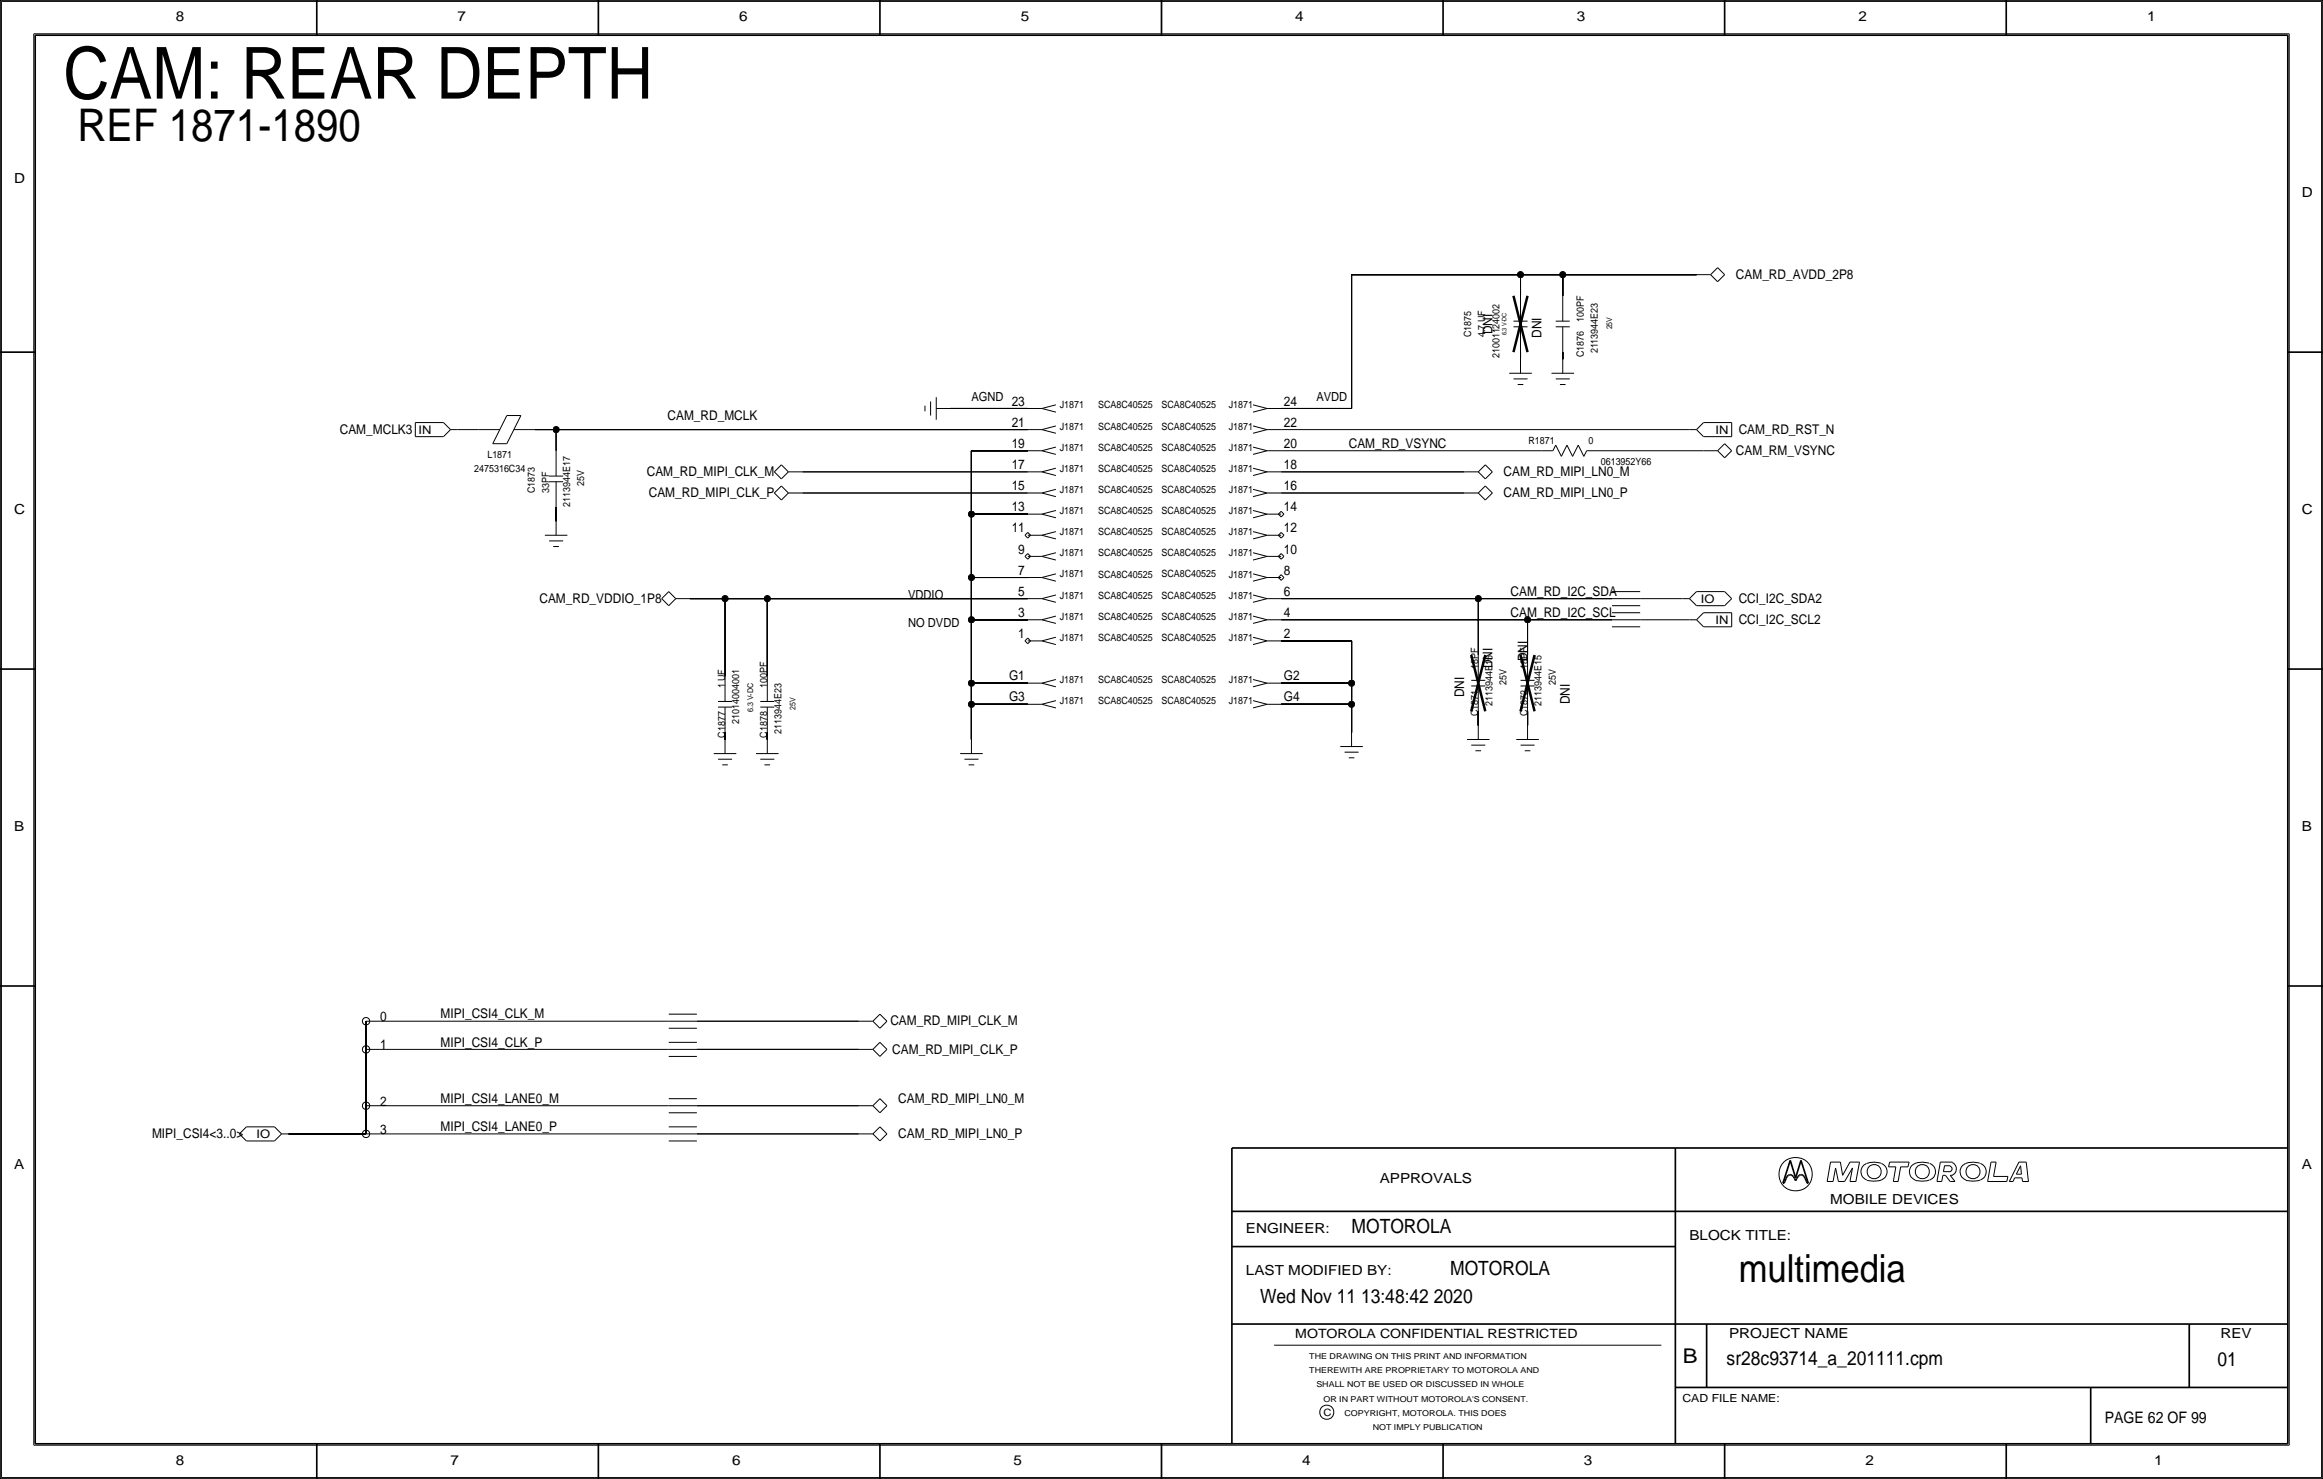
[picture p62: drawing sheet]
<svg xmlns="http://www.w3.org/2000/svg" width="419mm" height="267mm" viewBox="0 0 419 267" stroke-linecap="round" stroke-linejoin="round" font-family="sans-serif">
<defs><g id="words">
<text font-size="12.9" x="11.4" y="17.8">CAM: REAR DEPTH</text>
<text font-size="8.1" x="14" y="25.4">REF 1871-1890</text>
<text font-size="7" x="313.7" y="231.1">multimedia</text>
<text font-size="3.7" x="303.6" y="245.7">B</text>
<g font-size="3.5">
<text x="243.8" y="222.3">MOTOROLA</text>
<text x="261.6" y="229.9">MOTOROLA</text>
<text x="227.3" y="234.9">Wed Nov 11 13:48:42 2020</text>
<text x="311.5" y="246.2">sr28c93714_a_201111.cpm</text>
<text x="400" y="246.4">01</text>
</g>
<text font-size="2.9" x="379.7" y="256.5">PAGE 62 OF 99</text>
<g font-size="2.5">
<text x="31.7" y="3.8">8</text>
<text x="82.6" y="3.8">7</text>
<text x="133.3" y="3.8">6</text>
<text x="184.1" y="3.8">5</text>
<text x="233.7" y="3.8">4</text>
<text x="284.5" y="3.8">3</text>
<text x="335.3" y="3.8">2</text>
<text x="387.3" y="3.8">1</text>
<text x="2.5" y="33">D</text>
<text x="415.3" y="35.6">D</text>
<text x="2.5" y="92.7">C</text>
<text x="415.3" y="92.7">C</text>
<text x="2.5" y="149.9">B</text>
<text x="415.3" y="149.9">B</text>
<text x="2.5" y="210.8">A</text>
<text x="248.9" y="213.4">APPROVALS</text>
<text x="415.3" y="210.8">A</text>
<text x="330.2" y="217.2">MOBILE DEVICES</text>
<text x="224.8" y="222.2">ENGINEER:</text>
<text x="304.8" y="223.5">BLOCK TITLE:</text>
<text x="224.8" y="229.9">LAST MODIFIED BY:</text>
<text x="312" y="241.2">PROJECT NAME</text>
<text x="400.6" y="241.3">REV</text>
<text x="31.7" y="264.2">8</text>
<text x="81.3" y="264.2">7</text>
<text x="132.1" y="264.2">6</text>
<text x="182.9" y="264.2">5</text>
<text x="234.9" y="264.2">4</text>
<text x="285.8" y="264.2">3</text>
<text x="336.5" y="264.2">2</text>
<text x="388.6" y="264.2">1</text>
</g>
<g font-size="2.4">
<text x="313.2" y="50.3">CAM_RD_AVDD_2P8</text>
<text x="269.2" y="60.3" transform="rotate(-90 269.2 60.3)">DNI</text>
<text x="278.1" y="61" transform="rotate(-90 278.1 61)">DNI</text>
<text x="120.4" y="75.7">CAM_RD_MCLK</text>
<text x="182.5" y="73.2">23</text>
<text x="182.5" y="77">21</text>
<text x="231.6" y="73.2">24</text>
<text x="231.6" y="77">22</text>
<text x="61.3" y="78.2">CAM_MCLK3</text>
<text x="182.5" y="80.8">19</text>
<text x="231.6" y="80.8">20</text>
<text x="243.3" y="80.8">CAM_RD_VSYNC</text>
<text x="313.2" y="82">CAM_RM_VSYNC</text>
<text x="313.7" y="78.2">CAM_RD_RST_N</text>
<text x="116.7" y="85.9">CAM_RD_MIPI_CLK_M</text>
<text x="117" y="89.7">CAM_RD_MIPI_CLK_P</text>
<text x="182.5" y="88.4">15</text>
<text x="182.5" y="84.6">17</text>
<text x="231.6" y="84.6">18</text>
<text x="231.6" y="88.4">16</text>
<text x="271.3" y="85.9">CAM_RD_MIPI_LN0_M</text>
<text x="271.3" y="89.7">CAM_RD_MIPI_LN0_P</text>
<text x="182.5" y="92.2">13</text>
<text x="231.6" y="92.2">14</text>
<text x="182.5" y="96">11</text>
<text x="183.7" y="99.8">9</text>
<text x="231.6" y="96">12</text>
<text x="231.6" y="99.8">10</text>
<text x="183.7" y="107.4">5</text>
<text x="183.7" y="103.6">7</text>
<text x="231.6" y="103.6">8</text>
<text x="231.6" y="107.4">6</text>
<text x="272.5" y="107.4">CAM_RD_I2C_SDA</text>
<text x="97.3" y="108.7">CAM_RD_VDDIO_1P8</text>
<text x="183.7" y="111.3">3</text>
<text x="231.6" y="111.3">4</text>
<text x="272.5" y="111.3">CAM_RD_I2C_SCL</text>
<text x="313.7" y="112.5">CCI_I2C_SCL2</text>
<text x="313.7" y="108.7">CCI_I2C_SDA2</text>
<text x="183.7" y="115.1">1</text>
<text x="231.6" y="115.1">2</text>
<text x="275.6" y="119.3" transform="rotate(-90 275.6 119.3)">DNI</text>
<text x="182" y="122.7">G1</text>
<text x="231.6" y="122.7">G2</text>
<text x="264.2" y="125.7" transform="rotate(-90 264.2 125.7)">DNI</text>
<text x="269.2" y="120.5" transform="rotate(-90 269.2 120.5)">DNI</text>
<text x="182" y="126.5">G3</text>
<text x="231.6" y="126.5">G4</text>
<text x="283.2" y="127" transform="rotate(-90 283.2 127)">DNI</text>
<text x="68.6" y="184.2">0</text>
<text x="79.5" y="183.6">MIPI_CSI4_CLK_M</text>
<text x="160.6" y="184.9">CAM_RD_MIPI_CLK_M</text>
<text x="68.6" y="189.2">1</text>
<text x="79.5" y="188.7">MIPI_CSI4_CLK_P</text>
<text x="161" y="190">CAM_RD_MIPI_CLK_P</text>
<text x="68.6" y="199.4">2</text>
<text x="79.5" y="198.9">MIPI_CSI4_LANE0_M</text>
<text x="79.5" y="204">MIPI_CSI4_LANE0_P</text>
<text x="162.1" y="198.9">CAM_RD_MIPI_LN0_M</text>
<text x="27.4" y="205.2">MIPI_CSI4&lt;3..0&gt;</text>
<text x="68.6" y="204.5">3</text>
<text x="162.1" y="205.2">CAM_RD_MIPI_LN0_P</text>
</g>
<g font-size="2.3">
<text x="175.3" y="72.4">AGND</text>
<text x="237.5" y="72.4">AVDD</text>
<text x="163.8" y="108">VDDIO</text>
<text x="163.8" y="113">NO DVDD</text>
<text x="233.7" y="241.3">MOTOROLA CONFIDENTIAL RESTRICTED</text>
</g>
<g font-size="2.1">
<text x="75.5" y="78.2">IN</text>
<text x="309.5" y="78.2">IN</text>
<text x="306.8" y="108.7">IO</text>
<text x="309.5" y="112.5">IN</text>
<text x="46.3" y="205.2">IO</text>
</g>
<text font-size="2" x="303.5" y="252.7">CAD FILE NAME:</text>
<g font-size="1.8">
<text x="285.8" y="58.1" transform="rotate(-90 285.8 58.1)">100PF</text>
<text x="265.4" y="60.8" transform="rotate(-90 265.4 60.8)">C1875</text>
<text x="268" y="60.8" transform="rotate(-90 268 60.8)">4.7 UF</text>
<text x="270.5" y="64.6" transform="rotate(-90 270.5 64.6)">21001124002</text>
<text x="285.8" y="64.4" transform="rotate(-90 285.8 64.4)">C1876</text>
<text x="288.3" y="63.7" transform="rotate(-90 288.3 63.7)">2113944E23</text>
<text x="191.2" y="73.7">J1871</text>
<text x="191.2" y="77.5">J1871</text>
<text x="198.1" y="73.7">SCA8C40525</text>
<text x="198.1" y="77.5">SCA8C40525</text>
<text x="209.5" y="73.7">SCA8C40525</text>
<text x="209.5" y="77.5">SCA8C40525</text>
<text x="221.7" y="73.7">J1871</text>
<text x="221.7" y="77.5">J1871</text>
<text x="87.9" y="82.5">L1871</text>
<text x="191.2" y="81.3">J1871</text>
<text x="198.1" y="81.3">SCA8C40525</text>
<text x="209.5" y="81.3">SCA8C40525</text>
<text x="221.7" y="81.3">J1871</text>
<text x="275.8" y="80">R1871</text>
<text x="286.6" y="80">0</text>
<text x="288.8" y="83.8">0613952Y66</text>
<text x="85.6" y="85.1">2475316C34</text>
<text x="96.5" y="88.9" transform="rotate(-90 96.5 88.9)">C1873</text>
<text x="99.1" y="88.9" transform="rotate(-90 99.1 88.9)">33PF</text>
<text x="105.4" y="87.6" transform="rotate(-90 105.4 87.6)">25V</text>
<text x="191.2" y="88.9">J1871</text>
<text x="191.2" y="85.1">J1871</text>
<text x="198.1" y="88.9">SCA8C40525</text>
<text x="198.1" y="85.1">SCA8C40525</text>
<text x="209.5" y="88.9">SCA8C40525</text>
<text x="209.5" y="85.1">SCA8C40525</text>
<text x="221.7" y="85.1">J1871</text>
<text x="221.7" y="88.9">J1871</text>
<text x="102.9" y="91.4" transform="rotate(-90 102.9 91.4)">2113944E17</text>
<text x="191.2" y="92.7">J1871</text>
<text x="198.1" y="92.7">SCA8C40525</text>
<text x="209.5" y="92.7">SCA8C40525</text>
<text x="221.7" y="92.7">J1871</text>
<text x="191.2" y="100.3">J1871</text>
<text x="191.2" y="96.5">J1871</text>
<text x="198.1" y="100.3">SCA8C40525</text>
<text x="198.1" y="96.5">SCA8C40525</text>
<text x="209.5" y="96.5">SCA8C40525</text>
<text x="209.5" y="100.3">SCA8C40525</text>
<text x="221.7" y="96.5">J1871</text>
<text x="221.7" y="100.3">J1871</text>
<text x="191.2" y="104.1">J1871</text>
<text x="191.2" y="107.9">J1871</text>
<text x="198.1" y="104.1">SCA8C40525</text>
<text x="198.1" y="107.9">SCA8C40525</text>
<text x="209.5" y="104.1">SCA8C40525</text>
<text x="209.5" y="107.9">SCA8C40525</text>
<text x="221.7" y="104.1">J1871</text>
<text x="221.7" y="107.9">J1871</text>
<text x="191.2" y="111.8">J1871</text>
<text x="198.1" y="111.8">SCA8C40525</text>
<text x="209.5" y="111.8">SCA8C40525</text>
<text x="221.7" y="111.8">J1871</text>
<text x="191.2" y="115.6">J1871</text>
<text x="198.1" y="115.6">SCA8C40525</text>
<text x="209.5" y="115.6">SCA8C40525</text>
<text x="221.7" y="115.6">J1871</text>
<text x="130.8" y="124.1" transform="rotate(-90 130.8 124.1)">1 UF</text>
<text x="138.4" y="124.1" transform="rotate(-90 138.4 124.1)">100PF</text>
<text x="191.2" y="123.2">J1871</text>
<text x="198.1" y="123.2">SCA8C40525</text>
<text x="209.5" y="123.2">SCA8C40525</text>
<text x="221.7" y="123.2">J1871</text>
<text x="266.7" y="120.7" transform="rotate(-90 266.7 120.7)">18PF</text>
<text x="271.8" y="123.5" transform="rotate(-90 271.8 123.5)">25V</text>
<text x="275.6" y="120.7" transform="rotate(-90 275.6 120.7)">18PF</text>
<text x="280.7" y="123.5" transform="rotate(-90 280.7 123.5)">25V</text>
<text x="133.4" y="130.5" transform="rotate(-90 133.4 130.5)">21014004001</text>
<text x="191.2" y="127">J1871</text>
<text x="198.1" y="127">SCA8C40525</text>
<text x="209.5" y="127">SCA8C40525</text>
<text x="221.7" y="127">J1871</text>
<text x="266.7" y="129.2" transform="rotate(-90 266.7 129.2)">C1871</text>
<text x="269.2" y="127.2" transform="rotate(-90 269.2 127.2)">2113944E15</text>
<text x="275.6" y="129.2" transform="rotate(-90 275.6 129.2)">C1872</text>
<text x="278.1" y="127.2" transform="rotate(-90 278.1 127.2)">2113944E15</text>
<text x="130.8" y="133" transform="rotate(-90 130.8 133)">C1877</text>
<text x="138.4" y="133" transform="rotate(-90 138.4 133)">C1878</text>
<text x="141" y="132.3" transform="rotate(-90 141 132.3)">2113944E23</text>
<text x="238.8" y="255.3">C</text>
</g>
<g font-size="1.5">
<text x="236.2" y="245.1">THE DRAWING ON THIS PRINT AND INFORMATION</text>
<text x="236.2" y="247.6">THEREWITH ARE PROPRIETARY TO MOTOROLA AND</text>
<text x="237.5" y="250.2">SHALL NOT BE USED OR DISCUSSED IN WHOLE</text>
<text x="238.8" y="252.7">OR IN PART WITHOUT MOTOROLA'S CONSENT.</text>
<text x="242.6" y="255.3">COPYRIGHT, MOTOROLA. THIS DOES</text>
<text x="247.6" y="257.8">NOT IMPLY PUBLICATION</text>
</g>
<g font-size="1.4">
<text x="290.8" y="59.4" transform="rotate(-90 290.8 59.4)">25V</text>
<text x="135.9" y="128.4" transform="rotate(-90 135.9 128.4)">6.3 V-DC</text>
<text x="143.5" y="128" transform="rotate(-90 143.5 128)">25V</text>
</g>
<text font-size="1.1" x="271.8" y="60.5" transform="rotate(-90 271.8 60.5)">6.3 V-DC</text>
</g></defs>
<!-- layer: Nets -->
<g fill="none" stroke="#000" stroke-width=".18">
<path d="M243.8 49.5v24.2zM243.8 49.5h30.5zM274.3 49.5v3.8zM274.3 49.5h7.6zM281.9 49.5v3.8zM281.9 49.5h24.2zM82.5 77.5h3.9zM96.5 77.5h3.8zM100.3 77.5v3.8zM100.3 77.5h85.1zM171.5 73.7h13.9zM231.1 77.5h73.7z"/>
<path d="M231.1 73.7h12.7zM274.3 63.5v1.3zM281.9 63.5v1.3zM100.3 91.4v2.6zM144.8 88.9h40.6zM144.8 85.1h40.6zM175.3 81.3h10.1zM175.3 81.3v11.4zM175.3 92.7h10.1zM175.3 92.7v11.4zM231.1 88.9h33.1zM231.1 81.3h47z"/>
<path d="M231.1 85.1h33.1zM288.3 81.3h19zM124.5 108h6.3zM130.8 108v13.9zM130.8 108h7.6zM138.4 108v13.9zM138.4 108h47zM175.3 104.1h10.1zM175.3 104.1v7.7zM175.3 111.8v11.4zM175.3 111.8h10.1zM231.1 115.6h12.7z"/>
<path d="M231.1 111.8h44.5zM231.1 108h35.6zM243.8 115.6v7.6zM266.7 108v10.1zM266.7 108h24.1zM275.6 111.8v6.3zM275.6 111.8h15.2zM295.9 108h7.6zM295.9 111.8h8.9zM130.8 132.1v1.2zM138.4 132.1v1.2zM175.3 127v6.3z"/>
<path d="M175.3 123.2v3.8zM175.3 127h10.1zM175.3 123.2h10.1zM231.1 127h12.7zM231.1 123.2h12.7zM243.8 127v5.1zM243.8 123.2v3.8zM266.7 128.3v2.5zM275.6 128.3v2.5zM68.6 199.4h52zM68.6 184.1h52zM68.6 189.2h52z"/>
<path d="M125.7 199.4h29.2zM125.7 189.2h29.2zM125.7 184.1h29.2zM68.6 204.5h52zM125.7 204.5h29.2z"/>
</g>
<path d="M66 199.4v5.1zM66 189.2v10.2zM66 184.2v5zM52.1 204.5h13.9z" fill="none" stroke="#000" stroke-width=".3"/>
<g fill="#000" stroke="#000" stroke-width=".18">
<circle cx="274.3" cy="49.5" r=".56"/>
<circle cx="281.9" cy="49.5" r=".56"/>
<circle cx="100.3" cy="77.5" r=".56"/>
<circle cx="175.3" cy="92.7" r=".56"/>
<circle cx="130.8" cy="107.9" r=".56"/>
<circle cx="138.4" cy="107.9" r=".56"/>
<circle cx="175.3" cy="104.1" r=".56"/>
<circle cx="175.3" cy="111.8" r=".56"/>
<circle cx="266.7" cy="107.9" r=".56"/>
<circle cx="275.6" cy="111.8" r=".56"/>
<circle cx="175.3" cy="127" r=".56"/>
<circle cx="175.3" cy="123.2" r=".56"/>
<circle cx="243.8" cy="127" r=".56"/>
<circle cx="243.8" cy="123.2" r=".56"/>
</g>
<!-- layer: Components -->
<g fill="none" stroke="#000" stroke-width=".18">
<path d="M273 58.9h2.6zM273.1 57.9h2.5zM274.3 58.9v4.6zM274.3 53.3v4.6zM280.7 57.9h2.5zM280.7 58.9h2.5zM281.9 58.9v4.6zM281.9 53.3v4.6zM306.1 49.5h2.5zM308.6 49.5l1.3-1.2zM308.6 49.5l1.3 1.3zM309.9 50.8l1.2-1.3z"/>
<path d="M309.9 48.3l1.2 1.2zM74.9 76.2h5.1zM74.9 76.2v2.5zM74.9 78.7h5.1zM80 76.2l1.3 1.3zM81.3 77.5l-1.3 1.2zM81.3 77.5h1.2zM86.4 77.5h3.8zM91.4 74.9l-2.5 5.1zM91.4 74.9h2.6zM92.7 77.5h3.8zM94 74.9l-2.6 5.1z"/>
<path d="M166.9 73.2v1zM167.9 72.4v2.5zM168.9 73.7h2.5zM168.9 71.6v4.1zM185.4 73.7h2.6zM185.4 77.5h2.6zM188 73.7l2.5-.7zM188 73.7l2.5 .6zM188 77.5l2.5-.7zM188 77.5l2.5 .6zM226.1 74.3l2.5-.6zM226.1 73l2.5 .7z"/>
<path d="M226.1 78.1l2.5-.6zM226.1 76.8l2.5 .7zM228.6 73.7h2.5zM228.6 77.5h2.5zM272.3 67.3h4.1zM273.1 68.3h2.5zM273.8 69.3h1zM274.3 64.8v2.5zM279.9 67.3h4.1zM280.7 68.3h2.5zM281.4 69.3h1zM281.9 64.8v2.5z"/>
<path d="M304.8 77.5h1.3zM306.1 77.5l1.2 1.2zM306.1 77.5l1.2-1.3zM307.3 76.2h5.1zM307.3 78.7h5.1zM312.4 76.2v2.5zM88.9 80h2.5zM98.3 96.5h4.1zM99.1 86.9h2.5zM99.1 97.5h2.5zM99.1 85.9h2.5zM99.8 98.6h1z"/>
<path d="M100.3 94v2.5zM100.3 86.9v4.5zM100.3 81.3v4.6zM139.7 88.9l1.3 1.3zM139.7 85.1l1.3 1.3zM141 87.6l-1.3 1.3zM141 83.8l-1.3 1.3zM141 87.6l1.2 1.3zM141 83.8l1.2 1.3zM142.2 88.9l-1.2 1.3zM142.2 85.1l-1.2 1.3zM142.2 88.9h2.6z"/>
<path d="M142.2 85.1h2.6zM184.9 96.5l.5-.5zM184.9 96.5l.5 .5zM185.4 96l.5 .5zM185.4 99.8l.5 .5zM185.4 81.3h2.6zM185.4 88.9h2.6zM185.4 85.1h2.6zM185.4 92.7h2.6zM185.4 96.5h2.6zM185.9 96.5l-.5 .5zM188 81.3l2.5-.7z"/>
<path d="M188 81.3l2.5 .6zM188 88.9l2.5-.7zM188 88.9l2.5 .7zM188 85.1l2.5-.7zM188 85.1l2.5 .6zM188 92.7l2.5-.6zM188 92.7l2.5 .7zM188 96.5l2.5-.6zM188 96.5l2.5 .7zM226.1 81.9l2.5-.6zM226.1 80.6l2.5 .7zM226.1 85.7l2.5-.6z"/>
<path d="M226.1 84.4l2.5 .7zM226.1 93.4l2.5-.7zM226.1 92.1l2.5 .6zM226.1 89.6l2.5-.7zM226.1 88.2l2.5 .7zM226.1 97.2l2.5-.7zM226.1 95.9l2.5 .6zM226.1 99.7l2.5 .6zM228.6 81.3h2.5zM228.6 85.1h2.5zM228.6 92.7h2.5zM228.6 88.9h2.5z"/>
<path d="M228.6 96.5h2.5zM230.6 92.7l.5-.5zM230.6 96.5l.5-.5zM230.6 92.7l.5 .5zM230.6 96.5l.5 .5zM231.1 92.2l.5 .5zM231.1 96l.5 .5zM231.1 99.8l.5 .5zM231.6 92.7l-.5 .5zM231.6 96.5l-.5 .5zM264.2 85.1h2.5zM264.2 88.9h2.5z"/>
<path d="M266.7 85.1l1.3 1.3zM266.7 85.1l1.3-1.3zM266.7 88.9l1.3 1.3zM266.7 88.9l1.3-1.3zM268 83.8l1.2 1.3zM268 87.6l1.2 1.3zM269.2 85.1l-1.2 1.3zM269.2 88.9l-1.2 1.3zM278.1 81.3h2.1zM280.7 80.3l-.5 1zM280.7 80.3l1 2zM282.7 80.3l-1 2z"/>
<path d="M282.7 80.3l1 2zM284.7 80.3l-1 2zM284.7 80.3l1 2zM286.3 81.3l-.5 1zM286.3 81.3h2zM307.3 81.3h2.6zM309.9 81.3l1.2 1.2zM309.9 81.3l1.2-1.3zM311.1 80l1.3 1.3zM312.4 81.3l-1.2 1.2zM119.4 108l1.2-1.3zM119.4 108l1.2 1.2z"/>
<path d="M120.7 106.7l1.2 1.3zM121.9 108l-1.2 1.2zM121.9 108h2.6zM184.9 100.3l.5-.5zM184.9 115.6l.5-.5zM184.9 100.3l.5 .5zM184.9 115.6l.5 .5zM185.4 115.1l.5 .5zM185.4 100.3h2.6zM185.4 104.1h2.6zM185.4 115.6h2.6zM185.4 111.8h2.6z"/>
<path d="M185.4 108h2.6zM185.9 100.3l-.5 .5zM185.9 115.6l-.5 .5zM188 100.3l2.5-.6zM188 100.3l2.5 .7zM188 104.1l2.5-.6zM188 104.1l2.5 .7zM188 115.6l2.5-.7zM188 115.6l2.5 .6zM188 111.8l2.5-.7zM188 111.8l2.5 .6zM188 108l2.5-.7z"/>
<path d="M188 108l2.5 .6zM226.1 101l2.5-.7zM226.1 104.8l2.5-.7zM226.1 103.5l2.5 .6zM226.1 112.4l2.5-.6zM226.1 111.1l2.5 .7zM226.1 108.6l2.5-.6zM226.1 107.3l2.5 .7zM226.1 116.2l2.5-.6zM226.1 114.9l2.5 .7zM228.6 100.3h2.5zM228.6 104.1h2.5z"/>
<path d="M228.6 111.8h2.5zM228.6 108h2.5zM228.6 115.6h2.5zM230.6 100.3l.5-.5zM230.6 104.1l.5-.5zM230.6 100.3l.5 .5zM230.6 104.1l.5 .5zM231.1 103.6l.5 .5zM231.6 100.3l-.5 .5zM231.6 104.1l-.5 .5zM266.7 118.1v4.6zM275.6 118.1v4.6z"/>
<path d="M290.8 108h5.1zM290.8 106.7h5.1zM290.8 109.2h5.1zM290.8 111.8h5.1zM290.8 110.5h5.1zM290.8 113h5.1zM303.5 108h1.3zM304.8 108l1.3 1.2zM304.8 111.8h1.3zM306.1 109.2h5zM306.1 106.7h5zM306.1 106.7l-1.3 1.2z"/>
<path d="M306.1 111.8l1.2 1.2zM307.3 110.5l-1.2 1.3zM307.3 110.5h5.1zM307.3 113h5.1zM311.1 106.7l1.3 1.2zM311.2 109.2l1.2-1.2zM312.4 110.5v2.5zM128.8 135.9h4zM129.5 126.5h2.6zM129.5 127.5h2.6zM129.5 136.9h2.6zM130.3 137.9h1z"/>
<path d="M130.8 127.5v4.6zM130.8 121.9v4.6zM130.8 133.4v2.5zM136.4 135.9h4.1zM137.2 126.5h2.5zM137.2 127.5h2.5zM137.2 136.9h2.5zM137.9 137.9h1zM138.4 127.5v4.6zM138.4 121.9v4.6zM138.4 133.4v2.5zM173.2 135.9h4.1z"/>
<path d="M174 136.9h2.5zM174.8 137.9h1zM175.3 133.4v2.5zM185.4 123.2h2.6zM185.4 127h2.6zM188 123.2l2.5-.7zM188 123.2l2.5 .6zM188 127l2.5-.7zM188 127l2.5 .7zM226.1 123.8l2.5-.6zM226.1 122.5l2.5 .7zM226.1 127.7l2.5-.7z"/>
<path d="M226.1 126.3l2.5 .7zM228.6 123.2h2.5zM228.6 127h2.5zM241.8 134.6h4.1zM242.6 135.6h2.5zM243.3 136.7h1zM243.8 132.1v2.5zM264.7 133.3h4zM265.4 122.7h2.6zM265.4 123.7h2.6zM265.4 134.4h2.6zM266.2 135.4h1z"/>
<path d="M266.7 123.7v4.6zM266.7 130.8v2.5zM273.6 133.3h4zM274.3 122.7h2.6zM274.3 123.7h2.6zM274.3 134.4h2.6zM275.1 135.4h1zM275.6 123.7v4.6zM275.6 130.8v2.5zM66 199.4h2.6zM66 189.2h2.6zM66 184.1h2.6z"/>
<path d="M120.6 199.4h5.1zM120.6 198.1h5.1zM120.6 184.1h5.1zM120.6 182.9h5.1zM120.6 185.4h5.1zM120.6 189.2h5.1zM120.6 188h5.1zM120.6 190.5h5.1zM154.9 199.4h2.6zM154.9 184.1h2.6zM154.9 189.2h2.6zM157.5 199.4l1.2 1.3z"/>
<path d="M157.5 199.4l1.2-1.3zM157.5 184.1l1.2 1.3zM157.5 184.1l1.2-1.2zM157.5 189.2l1.2 1.3zM157.5 189.2l1.2-1.2zM158.7 198.1l1.3 1.3zM158.7 182.9l1.3 1.2zM158.7 188l1.3 1.2zM160 199.4l-1.2 1.3zM160 184.1l-1.2 1.3zM160 189.2l-1.2 1.3zM43.2 204.5l1.2 1.2z"/>
<path d="M44.4 203.2l-1.2 1.3zM44.5 205.7h5zM44.5 203.2h5zM49.5 203.2l1.3 1.3zM49.5 205.7l1.3-1.2zM50.8 204.5h1.3zM66 204.5h2.6zM120.6 200.7h5.1zM120.6 204.5h5.1zM120.6 203.2h5.1zM120.6 205.7h5.1zM154.9 204.5h2.6z"/>
<path d="M157.5 204.5l1.2 1.2zM157.5 204.5l1.2-1.3zM158.7 203.2l1.3 1.3zM160 204.5l-1.2 1.2z"/>
<circle cx="66" cy="189.2" r=".66"/>
<circle cx="66" cy="184.2" r=".66"/>
<circle cx="66" cy="199.4" r=".66"/>
<circle cx="66" cy="204.5" r=".66"/>
</g>
<path d="M273 53.3l2.6 10.2zM275.6 53.3l-2.6 10.2zM265.4 118.1l2.6 10.2zM268 118.1l-2.6 10.2zM274.3 118.1l2.6 10.2zM276.9 118.1l-2.6 10.2z" fill="none" stroke="#000" stroke-width=".45"/>
<!-- layer: Page Border and Title Block -->
<g fill="none" stroke="#000" stroke-width=".3">
<path d="M0 0h419.1zM0 0v266.7zM6.3 6.4h406.4zM6.3 6.4v254zM57.1 0v6.3zM107.9 0v6.3zM158.7 0v6.3zM209.5 0v6.4zM260.3 0v6.3zM311.1 0v6.3zM361.9 0v6.3zM412.7 6.4v254z"/>
<path d="M419.1 0v266.7zM0 63.5h6.3zM412.7 63.5h6.4zM0 120.7h6.3zM412.7 120.7h6.4zM0 177.8h6.3zM412.7 177.8h6.4zM222.2 207v53.3zM222.2 207h190.5zM222.2 218.4h190.5zM302.3 207v53.3zM321.7 213.4h.2z"/>
<path d="M322 213.1l-.1 .3zM322.2 212.5l-.2 .6zM322.4 212.1l-.2 .4zM322.6 211.9l.3-.1zM322.6 211.9l-.2 .2zM322.9 211.8h.2zM323 209.2l-1.3 4.2zM323 209.2l1 3.2zM323.1 211.8l.2 .1zM323.3 211.9l.2 .2zM323.5 212.1l.2 .4zM323.7 212.5l.3 .4z"/>
<path d="M324.2 212.5l-.2 .4zM324.4 212.1l-.2 .4zM324.6 211.9l.2-.1zM324.6 211.9l-.2 .2zM324.8 211.8h.3zM324.9 209.2l1.3 4.2zM324.9 209.2l-.9 3.2zM325.1 211.8l.2 .1zM325.3 211.9l.2 .2zM325.5 212.1l.2 .4zM325.7 212.5l.2 .6zM325.9 213.1l.1 .3z"/>
<path d="M326 213.4h.2zM222.2 238.8h190.5zM222.2 224.8h80.1zM307.9 238.8v11.4zM395 238.8v11.4zM302.3 250.2h110.4zM377.2 250.2v10.1zM0 266.7h419.1zM6.3 260.3h406.4zM57.1 260.3v6.4zM107.9 260.3v6.4zM158.7 260.3v6.4z"/>
<path d="M209.5 260.3v6.4zM260.3 260.3v6.4zM311.1 260.3v6.4zM361.9 260.3v6.4z"/>
</g>
<g fill="none" stroke="#000" stroke-width=".18">
<path d="M.3 .3h418.5zM.3 .3v266.1zM6.1 6.1v254.5zM6.1 6.1h406.9zM413 6.1v254.5zM418.8 .3v266.1zM329.6 213.1h1.1zM330.3 209.6h1.7zM330.3 209.5l-.7 3.6zM331.2 210.6l-.5 2.5zM331.2 210.6l.5 2.5zM331.7 213.1h1.1z"/>
<path d="M332 209.5l.4 2.4zM333.8 209.6l-1.4 2.3zM333.8 213.1h1zM333.8 209.6h1.7zM334.2 210.6l-.4 2.5zM334.2 210.6l-1.4 2.5zM335.5 209.6l-.7 3.5zM336.8 209.8a1.6 1.6 0 0 0-1.1 1.5 1.6 1.6 0 0 0 1.1 1.5M339.3 209.8l-.1-.1a4 4 0 0 0-2.4 .1M339.4 209.8a1.59 1.59 0 0 1 1.1 1.5 1.59 1.59 0 0 1-1.1 1.5 5.1 5.1 0 0 1-2.5 .1M340.7 210.4h1.3zM340.9 209.6h3.5z"/>
<path d="M340.9 209.5l-.2 .9zM341.6 213.1h.8zM342 210.4l-.4 2.7zM342.9 210.4l-.5 2.7zM342.9 210.4h1.3zM344.4 209.5l-.2 .9zM348 209.8a3.1 3.1 0 0 0-3.3 .6 1.62 1.62 0 0 0 .8 2.4M348.1 212.8a5.1 5.1 0 0 1-2.6 .1M348.1 209.8a1.59 1.59 0 0 1 1.1 1.5 1.59 1.59 0 0 1-1.1 1.5M349.5 213.1h.8zM350.1 209.6h2.1zM350.1 209.5l-.6 3.6z"/>
<path d="M350.5 211.9l-.2 1.2zM350.5 211.9h.5zM350.6 211.3h1.2zM350.8 210.2l-.2 1.1zM350.8 210.2h1zM351 211.9l.8 1.2zM351.8 210.3a.5 .5 0 0 1 .4 .5 .5 .5 0 0 1-.4 .5M351.8 213.1h.9zM351.8 211.9l.9 1.2zM351.8 211.9h.4zM352.2 209.7a1.24 1.24 0 0 1 .8 1.1 1.24 1.24 0 0 1-.8 1.1M357.2 209.8a3.1 3.1 0 0 0-3.3 .6 1.62 1.62 0 0 0 .8 2.4"/>
<path d="M357.2 212.8a5.1 5.1 0 0 1-2.5 .1M357.3 209.8a1.59 1.59 0 0 1 1 1.5 1.59 1.59 0 0 1-1 1.5M358.6 213.1h3.5zM359.2 209.6l-.6 3.5zM359.2 209.6h.9zM359.7 212.1h2.6zM360.1 209.6l-.4 2.5zM362.3 212.1l-.2 1zM362.5 213.1h.7zM363.5 212.4l-.3 .7zM363.5 212.4h1.3zM363.8 211.7h.9z"/>
<path d="M364.2 209.6l-1.7 3.5zM364.2 209.6h1.4zM364.5 210.2l-.7 1.5zM364.5 210.2l.2 1.5zM364.8 212.4l.1 .7zM364.9 213.1h1.1zM365.6 209.6l.4 3.5zM229.9 242.6h69.8zM.3 266.4h418.5zM6.1 260.6h406.9z"/>
<circle cx="324" cy="211.8" r="3"/>
<circle cx="338.1" cy="211.3" r="1.28"/>
<circle cx="346.8" cy="211.3" r="1.28"/>
<circle cx="356" cy="211.3" r="1.28"/>
<circle cx="239.4" cy="254.7" r="1.28"/>
</g>
<use href="#words"/>
</svg>
